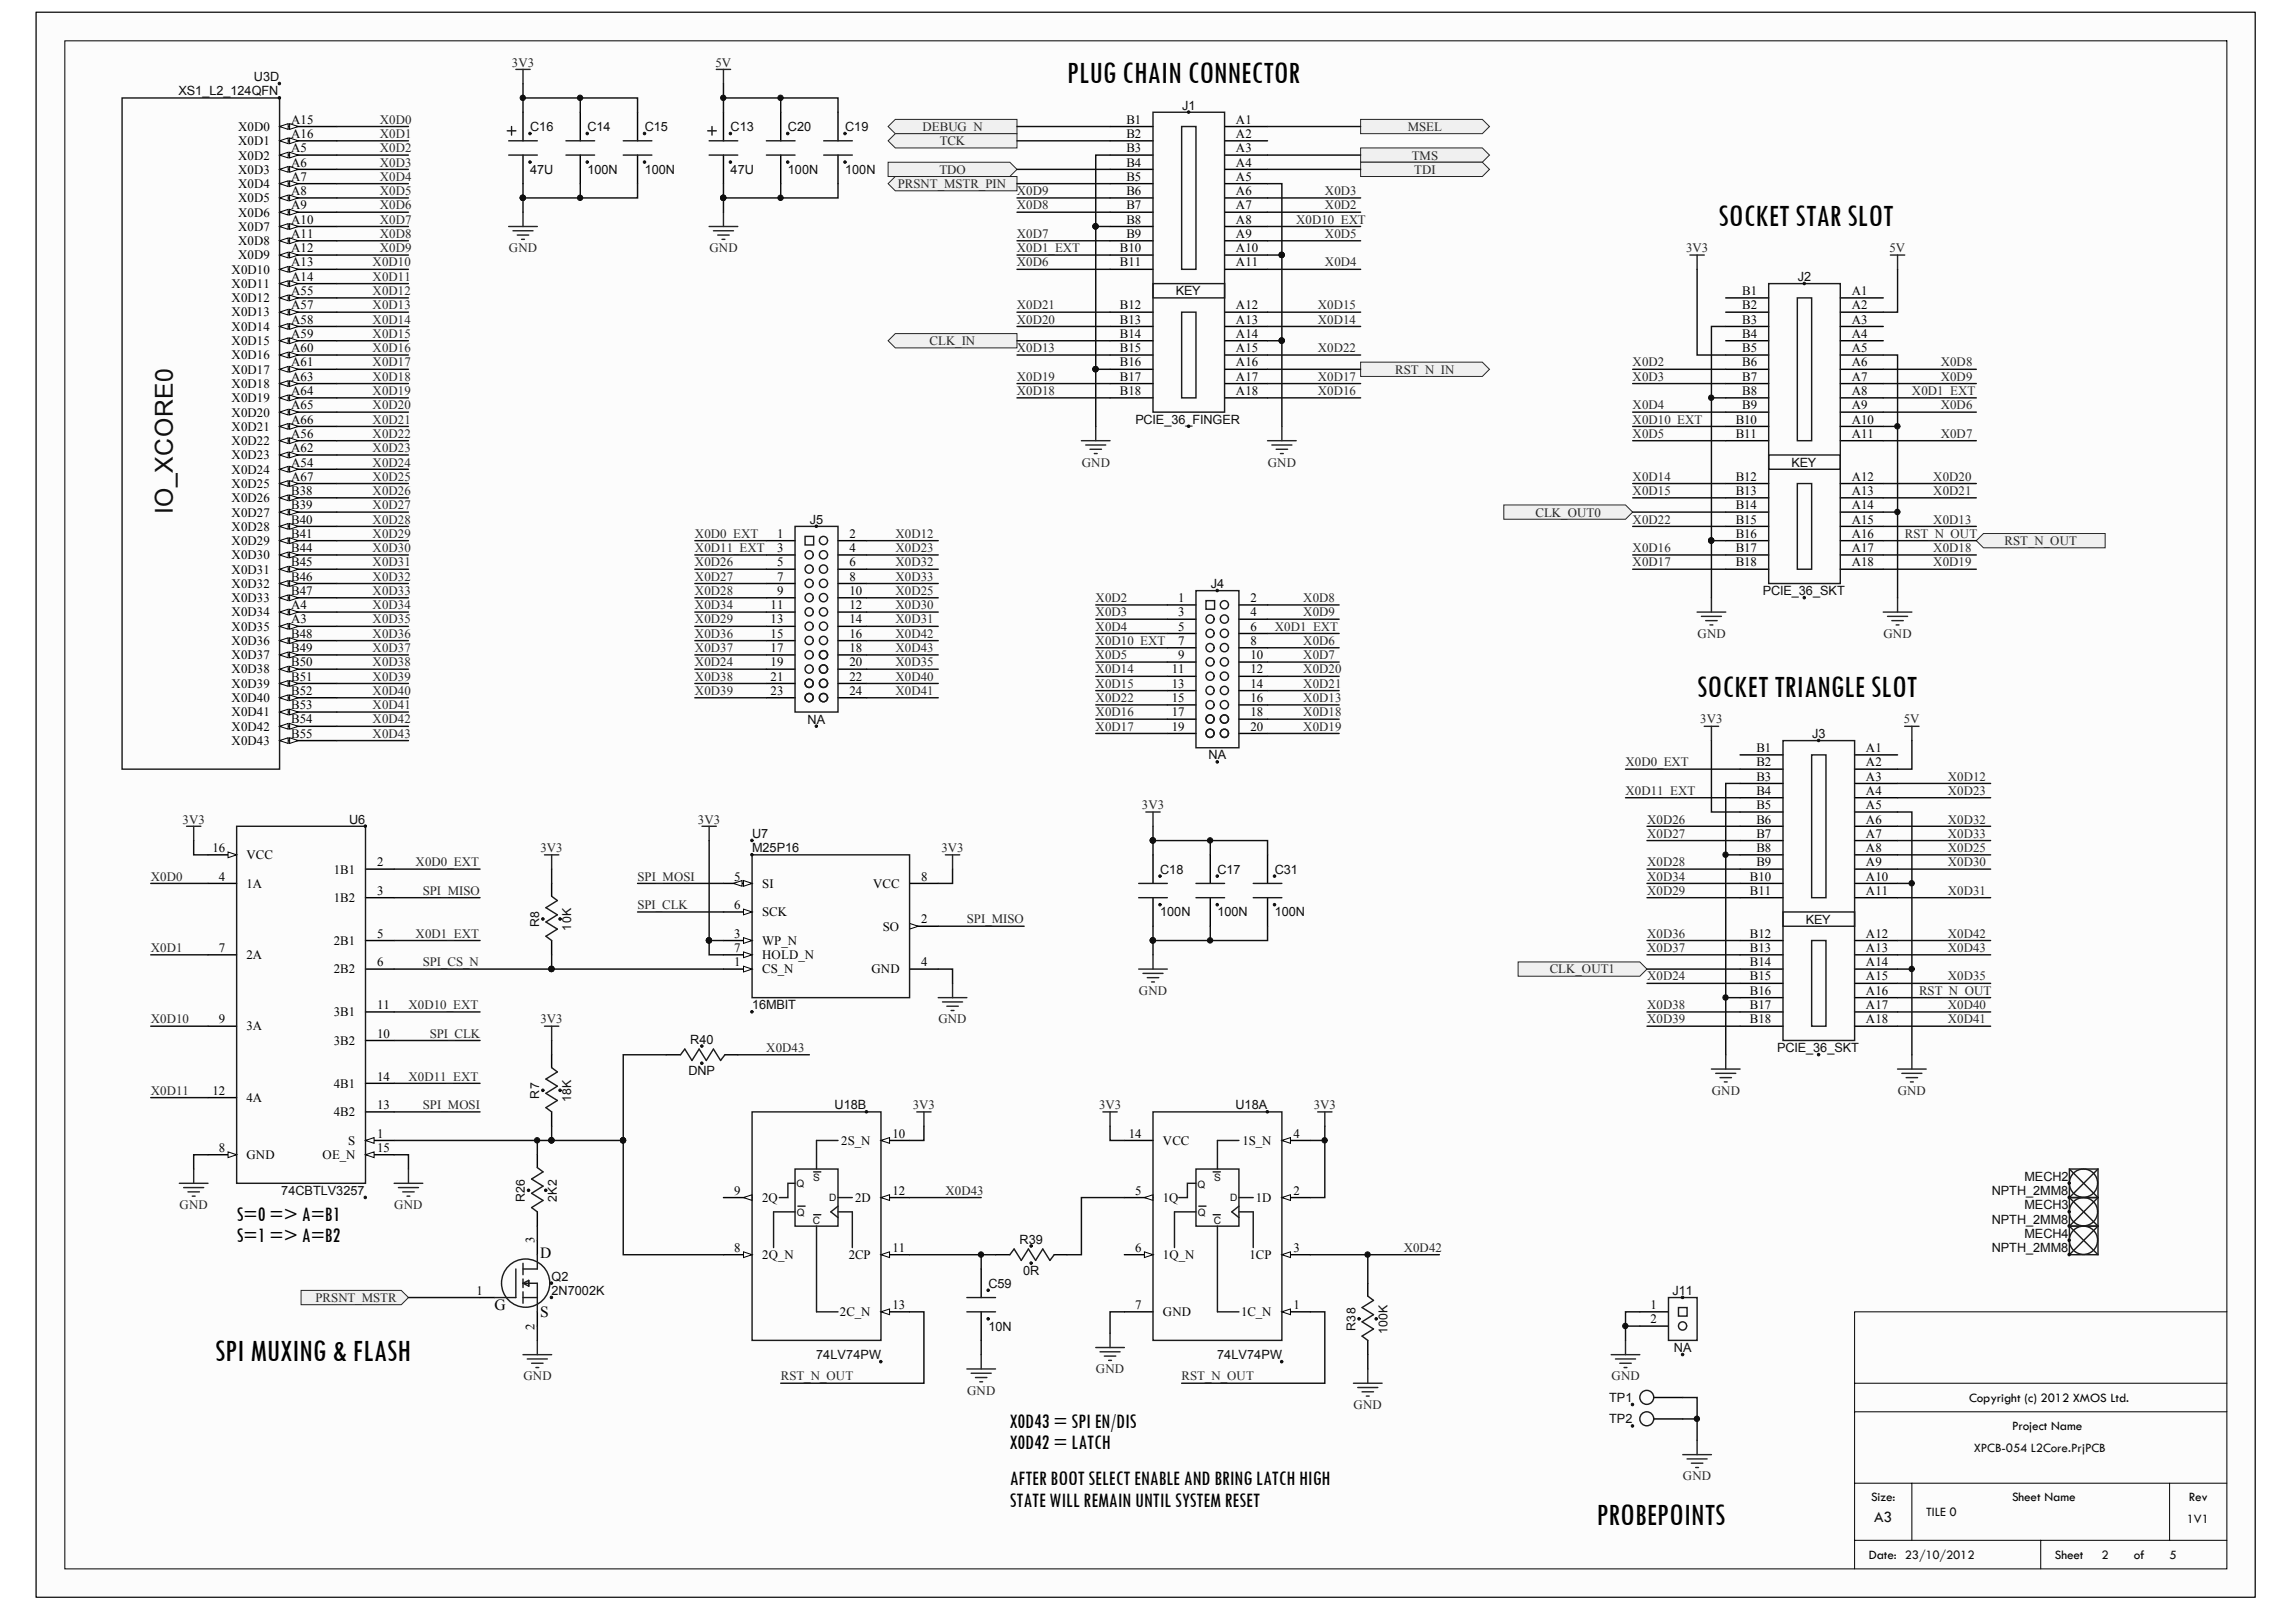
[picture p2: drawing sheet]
<svg xmlns="http://www.w3.org/2000/svg" width="287mm" height="202mm" viewBox="0 0 287 202" stroke-linecap="round" stroke-linejoin="round" font-family="sans-serif">
<defs><g id="words">
<g font-size="4">
<text x="133.4" y="10.4">PLUG CHAIN CONNECTOR</text>
<text x="214.8" y="28.2">SOCKET STAR SLOT</text>
<text x="212.1" y="87.1">SOCKET TRIANGLE SLOT</text>
<text x="26.9" y="170">SPI MUXING &amp; FLASH</text>
<text x="199.5" y="190.6">PROBEPOINTS</text>
</g>
<text font-size="3.1" fill="#0e0e0e" x="21.6" y="64.2" transform="rotate(-90 21.6 64.2)">IO_XCORE0</text>
<g font-size="2.7">
<text x="29.6" y="152.6">S=0 =&gt; A=B1</text>
<text x="29.6" y="155.2">S=1 =&gt; A=B2</text>
<text x="126.2" y="178.4">X0D43 = SPI EN/DIS</text>
<text x="126.2" y="181.1">X0D42 = LATCH</text>
<text x="126.2" y="185.6">AFTER BOOT SELECT ENABLE AND BRING LATCH HIGH</text>
<text x="126.2" y="188.2">STATE WILL REMAIN UNTIL SYSTEM RESET</text>
</g>
<text font-size="2" fill="#0e0e0e" x="234.2" y="190.2">A3</text>
<g font-size="1.9">
<text x="67.5" y="157.2">D</text>
<text x="61.8" y="163.7">G</text>
<text x="67.5" y="164.6">S</text>
</g>
<g font-size="1.6" fill="#0e0e0e">
<text x="22.3" y="11.9">XS1_L2_124QFN</text>
<text x="31.7" y="10.1">U3D</text>
<text x="66.3" y="16.4">C16</text>
<text x="73.4" y="16.4">C14</text>
<text x="80.6" y="16.4">C15</text>
<text x="91.3" y="16.4">C13</text>
<text x="98.5" y="16.4">C20</text>
<text x="105.6" y="16.4">C19</text>
<text x="147.7" y="13.7">J1</text>
<text x="66.3" y="21.7">47U</text>
<text x="73.4" y="21.7">100N</text>
<text x="80.6" y="21.7">100N</text>
<text x="91.3" y="21.7">47U</text>
<text x="98.5" y="21.7">100N</text>
<text x="105.6" y="21.7">100N</text>
<text x="224.7" y="35.1">J2</text>
<text x="147" y="36.9">KEY</text>
<text x="141.9" y="52.9">PCIE_36_FINGER</text>
<text x="223.9" y="58.3">KEY</text>
<text x="101.2" y="65.4">J5</text>
<text x="151.3" y="73.5">J4</text>
<text x="220.3" y="74.4">PCIE_36_SKT</text>
<text x="100.9" y="90.4">NA</text>
<text x="151" y="94.9">NA</text>
<text x="226.5" y="92.2">J3</text>
<text x="43.6" y="102.9">U6</text>
<text x="94" y="106.5">M25P16</text>
<text x="94" y="104.7">U7</text>
<text x="145" y="109.1">C18</text>
<text x="152.1" y="109.1">C17</text>
<text x="159.3" y="109.1">C31</text>
<text x="145" y="114.5">100N</text>
<text x="152.1" y="114.5">100N</text>
<text x="159.3" y="114.5">100N</text>
<text x="225.7" y="115.4">KEY</text>
<text x="86.3" y="130.4">R40</text>
<text x="94" y="126.1">16MBIT</text>
<text x="222.1" y="131.4">PCIE_36_SKT</text>
<text x="86" y="134.3">DNP</text>
<text x="104.3" y="138.6">U18B</text>
<text x="154.4" y="138.6">U18A</text>
<text x="35.2" y="149.3">74CBTLV3257</text>
<text x="248.9" y="149.3">NPTH_2MM8</text>
<text x="253" y="147.5">MECH2</text>
<text x="127.4" y="155.4">R39</text>
<text x="248.9" y="152.9">NPTH_2MM8</text>
<text x="253" y="151.1">MECH3</text>
<text x="253" y="154.6">MECH4</text>
<text x="68.9" y="161.8">2N7002K</text>
<text x="68.9" y="160">Q2</text>
<text x="123.5" y="160.9">C59</text>
<text x="127.9" y="159.3">0R</text>
<text x="209" y="161.8">J11</text>
<text x="248.9" y="156.4">NPTH_2MM8</text>
<text x="123.5" y="166.2">10N</text>
<text x="102" y="169.8">74LV74PW</text>
<text x="152.1" y="169.8">74LV74PW</text>
<text x="209.2" y="168.9">NA</text>
<text x="201.1" y="175.2">TP1</text>
<text x="201.1" y="177.8">TP2</text>
<text x="246.7" y="181.4">XPCB-054 L2Core.PrjPCB</text>
<text x="240.7" y="189.4">TILE 0</text>
<text x="273.3" y="190.3">1V1</text>
<text x="262.6" y="194.7">2</text>
<text x="271.1" y="194.7">5</text>
</g>
<g font-size="1.6" fill="#262626">
<text x="64" y="8.3">3V3</text>
<text x="89.4" y="8.3">5V</text>
<text x="47.5" y="15.5">X0D0</text>
<text x="47.5" y="17.2">X0D1</text>
<text x="115.3" y="16.3">DEBUG_N</text>
<text x="175.9" y="16.3">MSEL</text>
<text x="47.5" y="19">X0D2</text>
<text x="47.5" y="20.8">X0D3</text>
<text x="47.5" y="22.6">X0D4</text>
<text x="112.2" y="23.5">PRSNT_MSTR_PIN</text>
<text x="117.4" y="21.7">TDO</text>
<text x="117.4" y="18.1">TCK</text>
<text x="176.4" y="19.9">TMS</text>
<text x="176.7" y="21.7">TDI</text>
<text x="47.5" y="24.4">X0D5</text>
<text x="47.5" y="26.1">X0D6</text>
<text x="47.5" y="28">X0D7</text>
<text x="47.5" y="29.7">X0D8</text>
<text x="127.1" y="29.7">X0D7</text>
<text x="127.1" y="26.1">X0D8</text>
<text x="127.1" y="24.4">X0D9</text>
<text x="162" y="28">X0D10_EXT</text>
<text x="165.6" y="26.1">X0D2</text>
<text x="165.6" y="24.4">X0D3</text>
<text x="165.6" y="29.7">X0D5</text>
<text x="46.6" y="33.3">X0D10</text>
<text x="46.6" y="35.1">X0D11</text>
<text x="47.5" y="31.5">X0D9</text>
<text x="63.6" y="31.5">GND</text>
<text x="88.7" y="31.5">GND</text>
<text x="127.1" y="31.5">X0D1_EXT</text>
<text x="127.1" y="33.3">X0D6</text>
<text x="165.6" y="33.3">X0D4</text>
<text x="210.7" y="31.5">3V3</text>
<text x="236.1" y="31.5">5V</text>
<text x="46.6" y="36.9">X0D12</text>
<text x="46.6" y="38.6">X0D13</text>
<text x="46.6" y="40.4">X0D14</text>
<text x="127.1" y="40.4">X0D20</text>
<text x="127.1" y="38.6">X0D21</text>
<text x="164.7" y="40.4">X0D14</text>
<text x="164.7" y="38.6">X0D15</text>
<text x="46.6" y="42.2">X0D15</text>
<text x="46.6" y="44">X0D16</text>
<text x="46.6" y="45.8">X0D17</text>
<text x="46.6" y="47.6">X0D18</text>
<text x="116.2" y="43.1">CLK_IN</text>
<text x="127.1" y="44">X0D13</text>
<text x="127.1" y="47.6">X0D19</text>
<text x="164.7" y="47.6">X0D17</text>
<text x="164.7" y="44">X0D22</text>
<text x="174.4" y="46.7">RST_N_IN</text>
<text x="204" y="45.8">X0D2</text>
<text x="204" y="47.6">X0D3</text>
<text x="242.5" y="45.8">X0D8</text>
<text x="242.5" y="47.6">X0D9</text>
<text x="46.6" y="49.4">X0D19</text>
<text x="46.6" y="51.1">X0D20</text>
<text x="46.6" y="52.9">X0D21</text>
<text x="127.1" y="49.4">X0D18</text>
<text x="164.7" y="49.4">X0D16</text>
<text x="204" y="51.1">X0D4</text>
<text x="204" y="52.9">X0D10_EXT</text>
<text x="238.9" y="49.4">X0D1_EXT</text>
<text x="242.5" y="51.1">X0D6</text>
<text x="46.6" y="54.7">X0D22</text>
<text x="46.6" y="56.5">X0D23</text>
<text x="46.6" y="58.3">X0D24</text>
<text x="135.2" y="58.3">GND</text>
<text x="158.4" y="58.3">GND</text>
<text x="204" y="54.7">X0D5</text>
<text x="242.5" y="54.7">X0D7</text>
<text x="46.6" y="60.1">X0D25</text>
<text x="46.6" y="61.8">X0D26</text>
<text x="46.6" y="63.7">X0D27</text>
<text x="46.6" y="65.4">X0D28</text>
<text x="191.9" y="64.5">CLK_OUT0</text>
<text x="204" y="60.1">X0D14</text>
<text x="204" y="61.8">X0D15</text>
<text x="204" y="65.4">X0D22</text>
<text x="241.6" y="65.4">X0D13</text>
<text x="241.6" y="60.1">X0D20</text>
<text x="241.6" y="61.8">X0D21</text>
<text x="46.6" y="67.2">X0D29</text>
<text x="46.6" y="69">X0D30</text>
<text x="46.6" y="70.7">X0D31</text>
<text x="86.8" y="67.2">X0D0_EXT</text>
<text x="86.8" y="69">X0D11_EXT</text>
<text x="86.8" y="70.7">X0D26</text>
<text x="111.9" y="70.7">X0D32</text>
<text x="111.9" y="67.2">X0D12</text>
<text x="111.9" y="69">X0D23</text>
<text x="204" y="69">X0D16</text>
<text x="204" y="70.7">X0D17</text>
<text x="238" y="67.2">RST_N_OUT</text>
<text x="241.6" y="69">X0D18</text>
<text x="241.6" y="70.7">X0D19</text>
<text x="250.5" y="68.1">RST_N_OUT</text>
<text x="46.6" y="72.6">X0D32</text>
<text x="46.6" y="74.3">X0D33</text>
<text x="46.6" y="76.1">X0D34</text>
<text x="46.6" y="77.9">X0D35</text>
<text x="86.8" y="72.6">X0D27</text>
<text x="86.8" y="74.3">X0D28</text>
<text x="86.8" y="77.9">X0D29</text>
<text x="86.8" y="76.1">X0D34</text>
<text x="111.9" y="76.1">X0D30</text>
<text x="111.9" y="77.9">X0D31</text>
<text x="111.9" y="72.6">X0D33</text>
<text x="111.9" y="74.3">X0D25</text>
<text x="136.9" y="75.2">X0D2</text>
<text x="136.9" y="77">X0D3</text>
<text x="162.9" y="75.2">X0D8</text>
<text x="162.9" y="77">X0D9</text>
<text x="46.6" y="79.7">X0D36</text>
<text x="46.6" y="81.5">X0D37</text>
<text x="46.6" y="83.2">X0D38</text>
<text x="86.8" y="79.7">X0D36</text>
<text x="86.8" y="81.5">X0D37</text>
<text x="86.8" y="83.2">X0D24</text>
<text x="111.9" y="83.2">X0D35</text>
<text x="111.9" y="79.7">X0D42</text>
<text x="111.9" y="81.5">X0D43</text>
<text x="136.9" y="78.8">X0D4</text>
<text x="136.9" y="82.4">X0D5</text>
<text x="136.9" y="80.6">X0D10_EXT</text>
<text x="159.3" y="78.8">X0D1_EXT</text>
<text x="162.9" y="80.6">X0D6</text>
<text x="162.9" y="82.4">X0D7</text>
<text x="212.1" y="79.7">GND</text>
<text x="235.4" y="79.7">GND</text>
<text x="46.6" y="85">X0D39</text>
<text x="46.6" y="86.8">X0D40</text>
<text x="46.6" y="88.6">X0D41</text>
<text x="86.8" y="85">X0D38</text>
<text x="86.8" y="86.8">X0D39</text>
<text x="111.9" y="85">X0D40</text>
<text x="111.9" y="86.8">X0D41</text>
<text x="136.9" y="84.1">X0D14</text>
<text x="136.9" y="86">X0D15</text>
<text x="136.9" y="89.5">X0D16</text>
<text x="136.9" y="87.7">X0D22</text>
<text x="162.9" y="87.7">X0D13</text>
<text x="162.9" y="89.5">X0D18</text>
<text x="162.9" y="84.1">X0D20</text>
<text x="162.9" y="86">X0D21</text>
<text x="46.6" y="90.4">X0D42</text>
<text x="46.6" y="92.2">X0D43</text>
<text x="136.9" y="91.3">X0D17</text>
<text x="162.9" y="91.3">X0D19</text>
<text x="203.1" y="95.8">X0D0_EXT</text>
<text x="212.5" y="90.4">3V3</text>
<text x="237.9" y="90.4">5V</text>
<text x="142.7" y="101.1">3V3</text>
<text x="203.1" y="99.3">X0D11_EXT</text>
<text x="243.4" y="97.5">X0D12</text>
<text x="243.4" y="99.3">X0D23</text>
<text x="22.8" y="102.9">3V3</text>
<text x="67.5" y="106.4">3V3</text>
<text x="87.2" y="102.9">3V3</text>
<text x="117.7" y="106.4">3V3</text>
<text x="205.8" y="102.9">X0D26</text>
<text x="205.8" y="104.7">X0D27</text>
<text x="243.4" y="106.4">X0D25</text>
<text x="243.4" y="102.9">X0D32</text>
<text x="243.4" y="104.7">X0D33</text>
<text x="18.8" y="110">X0D0</text>
<text x="51.9" y="108.3">X0D0_EXT</text>
<text x="52.8" y="111.8">SPI_MISO</text>
<text x="79.7" y="110">SPI_MOSI</text>
<text x="79.7" y="113.6">SPI_CLK</text>
<text x="205.8" y="108.3">X0D28</text>
<text x="205.8" y="111.8">X0D29</text>
<text x="205.8" y="110">X0D34</text>
<text x="243.4" y="108.3">X0D30</text>
<text x="243.4" y="111.8">X0D31</text>
<text x="18.8" y="118.9">X0D1</text>
<text x="51.9" y="117.2">X0D1_EXT</text>
<text x="120.8" y="115.4">SPI_MISO</text>
<text x="205.8" y="117.2">X0D36</text>
<text x="205.8" y="118.9">X0D37</text>
<text x="243.4" y="117.2">X0D42</text>
<text x="243.4" y="118.9">X0D43</text>
<text x="52.8" y="120.7">SPI_CS_N</text>
<text x="142.3" y="124.3">GND</text>
<text x="193.7" y="121.6">CLK_OUT1</text>
<text x="205.8" y="122.5">X0D24</text>
<text x="239.8" y="124.3">RST_N_OUT</text>
<text x="243.4" y="122.5">X0D35</text>
<text x="18.8" y="127.9">X0D10</text>
<text x="51" y="126.1">X0D10_EXT</text>
<text x="53.7" y="129.6">SPI_CLK</text>
<text x="67.5" y="127.9">3V3</text>
<text x="95.8" y="131.4">X0D43</text>
<text x="117.3" y="127.9">GND</text>
<text x="205.8" y="126.1">X0D38</text>
<text x="205.8" y="127.9">X0D39</text>
<text x="243.4" y="126.1">X0D40</text>
<text x="243.4" y="127.9">X0D41</text>
<text x="18.8" y="136.8">X0D11</text>
<text x="51" y="135">X0D11_EXT</text>
<text x="213.9" y="136.8">GND</text>
<text x="237.2" y="136.8">GND</text>
<text x="52.8" y="138.6">SPI_MOSI</text>
<text x="114.1" y="138.6">3V3</text>
<text x="137.3" y="138.6">3V3</text>
<text x="164.2" y="138.6">3V3</text>
<text x="118.2" y="149.3">X0D43</text>
<text x="22.4" y="151">GND</text>
<text x="49.3" y="151">GND</text>
<text x="175.4" y="156.4">X0D42</text>
<text x="39.4" y="162.7">PRSNT_MSTR</text>
<text x="65.4" y="172.5">GND</text>
<text x="97.6" y="172.5">RST_N_OUT</text>
<text x="137" y="171.6">GND</text>
<text x="147.7" y="172.5">RST_N_OUT</text>
<text x="201.4" y="172.5">GND</text>
<text x="120.9" y="174.2">GND</text>
<text x="169.2" y="176">GND</text>
<text x="210.3" y="185">GND</text>
</g>
<g font-size="1.6">
<text x="29.8" y="16.3">X0D0</text>
<text x="36.4" y="17.2">A16</text>
<text x="36.4" y="15.5">A15</text>
<text x="140.8" y="15.5">B1</text>
<text x="140.8" y="17.2">B2</text>
<text x="154.5" y="15.5">A1</text>
<text x="154.5" y="17.2">A2</text>
<text x="29.8" y="23.5">X0D4</text>
<text x="29.8" y="21.7">X0D3</text>
<text x="29.8" y="19.9">X0D2</text>
<text x="29.8" y="18.1">X0D1</text>
<text x="36.4" y="22.6">A7</text>
<text x="36.4" y="20.8">A6</text>
<text x="36.4" y="19">A5</text>
<text x="140.8" y="19">B3</text>
<text x="140.8" y="20.8">B4</text>
<text x="140.8" y="22.6">B5</text>
<text x="154.5" y="19">A3</text>
<text x="154.5" y="20.8">A4</text>
<text x="154.5" y="22.6">A5</text>
<text x="29.8" y="28.8">X0D7</text>
<text x="29.8" y="27.1">X0D6</text>
<text x="29.8" y="25.3">X0D5</text>
<text x="36.4" y="29.7">A11</text>
<text x="36.4" y="28">A10</text>
<text x="36.4" y="26.1">A9</text>
<text x="36.4" y="24.4">A8</text>
<text x="140.8" y="24.4">B6</text>
<text x="140.8" y="26.1">B7</text>
<text x="140.8" y="28">B8</text>
<text x="140.8" y="29.7">B9</text>
<text x="154.5" y="24.4">A6</text>
<text x="154.5" y="26.1">A7</text>
<text x="154.5" y="28">A8</text>
<text x="154.5" y="29.7">A9</text>
<text x="28.9" y="36">X0D11</text>
<text x="28.9" y="34.2">X0D10</text>
<text x="29.8" y="32.4">X0D9</text>
<text x="29.8" y="30.6">X0D8</text>
<text x="36.4" y="35.1">A14</text>
<text x="36.4" y="33.3">A13</text>
<text x="36.4" y="31.5">A12</text>
<text x="140" y="31.5">B10</text>
<text x="140" y="33.3">B11</text>
<text x="154.5" y="31.5">A10</text>
<text x="154.5" y="33.3">A11</text>
<text x="28.9" y="41.3">X0D14</text>
<text x="28.9" y="39.5">X0D13</text>
<text x="28.9" y="37.8">X0D12</text>
<text x="36.4" y="40.4">A58</text>
<text x="36.4" y="38.6">A57</text>
<text x="36.4" y="36.9">A55</text>
<text x="140" y="38.6">B12</text>
<text x="140" y="40.4">B13</text>
<text x="154.5" y="38.6">A12</text>
<text x="154.5" y="40.4">A13</text>
<text x="217.7" y="36.9">B1</text>
<text x="217.7" y="38.6">B2</text>
<text x="217.7" y="40.4">B3</text>
<text x="231.4" y="36.9">A1</text>
<text x="231.4" y="38.6">A2</text>
<text x="231.4" y="40.4">A3</text>
<text x="28.9" y="46.7">X0D17</text>
<text x="28.9" y="44.9">X0D16</text>
<text x="28.9" y="43.1">X0D15</text>
<text x="36.4" y="47.6">A63</text>
<text x="36.4" y="45.8">A61</text>
<text x="36.4" y="44">A60</text>
<text x="36.4" y="42.2">A59</text>
<text x="140" y="42.2">B14</text>
<text x="140" y="44">B15</text>
<text x="140" y="45.8">B16</text>
<text x="140" y="47.6">B17</text>
<text x="154.5" y="42.2">A14</text>
<text x="154.5" y="44">A15</text>
<text x="154.5" y="45.8">A16</text>
<text x="154.5" y="47.6">A17</text>
<text x="217.7" y="42.2">B4</text>
<text x="217.7" y="44">B5</text>
<text x="217.7" y="45.8">B6</text>
<text x="217.7" y="47.6">B7</text>
<text x="231.4" y="42.2">A4</text>
<text x="231.4" y="44">A5</text>
<text x="231.4" y="45.8">A6</text>
<text x="231.4" y="47.6">A7</text>
<text x="28.9" y="53.8">X0D21</text>
<text x="28.9" y="52">X0D20</text>
<text x="28.9" y="50.3">X0D19</text>
<text x="28.9" y="48.4">X0D18</text>
<text x="36.4" y="52.9">A66</text>
<text x="36.4" y="51.1">A65</text>
<text x="36.4" y="49.4">A64</text>
<text x="140" y="49.4">B18</text>
<text x="154.5" y="49.4">A18</text>
<text x="216.9" y="52.9">B10</text>
<text x="217.7" y="49.4">B8</text>
<text x="217.7" y="51.1">B9</text>
<text x="231.4" y="49.4">A8</text>
<text x="231.4" y="51.1">A9</text>
<text x="231.4" y="52.9">A10</text>
<text x="28.9" y="59.2">X0D24</text>
<text x="28.9" y="57.4">X0D23</text>
<text x="28.9" y="55.6">X0D22</text>
<text x="36.4" y="58.3">A54</text>
<text x="36.4" y="56.5">A62</text>
<text x="36.4" y="54.7">A56</text>
<text x="216.9" y="54.7">B11</text>
<text x="231.4" y="54.7">A11</text>
<text x="28.9" y="64.5">X0D27</text>
<text x="28.9" y="62.7">X0D26</text>
<text x="28.9" y="60.9">X0D25</text>
<text x="36.4" y="65.4">B40</text>
<text x="36.4" y="63.7">B39</text>
<text x="36.4" y="61.8">B38</text>
<text x="36.4" y="60.1">A67</text>
<text x="216.9" y="60.1">B12</text>
<text x="216.9" y="61.8">B13</text>
<text x="216.9" y="63.7">B14</text>
<text x="216.9" y="65.4">B15</text>
<text x="231.4" y="60.1">A12</text>
<text x="231.4" y="61.8">A13</text>
<text x="231.4" y="63.7">A14</text>
<text x="231.4" y="65.4">A15</text>
<text x="28.9" y="71.7">X0D31</text>
<text x="28.9" y="69.9">X0D30</text>
<text x="28.9" y="68.1">X0D29</text>
<text x="28.9" y="66.3">X0D28</text>
<text x="36.4" y="70.7">B45</text>
<text x="36.4" y="69">B44</text>
<text x="36.4" y="67.2">B41</text>
<text x="97.1" y="70.7">5</text>
<text x="97.1" y="69">3</text>
<text x="97.1" y="67.2">1</text>
<text x="106.2" y="70.7">6</text>
<text x="106.2" y="69">4</text>
<text x="106.2" y="67.2">2</text>
<text x="216.9" y="67.2">B16</text>
<text x="216.9" y="69">B17</text>
<text x="216.9" y="70.7">B18</text>
<text x="231.4" y="67.2">A16</text>
<text x="231.4" y="69">A17</text>
<text x="231.4" y="70.7">A18</text>
<text x="28.9" y="77">X0D34</text>
<text x="28.9" y="75.2">X0D33</text>
<text x="28.9" y="73.5">X0D32</text>
<text x="36.4" y="77.9">A3</text>
<text x="36.4" y="76.1">A4</text>
<text x="36.4" y="74.3">B47</text>
<text x="36.4" y="72.6">B46</text>
<text x="96.3" y="77.9">13</text>
<text x="96.3" y="76.1">11</text>
<text x="97.1" y="74.3">9</text>
<text x="97.1" y="72.6">7</text>
<text x="106.2" y="74.3">10</text>
<text x="106.2" y="72.6">8</text>
<text x="106.2" y="76.1">12</text>
<text x="106.2" y="77.9">14</text>
<text x="147.2" y="77">3</text>
<text x="147.2" y="75.2">1</text>
<text x="156.3" y="77">4</text>
<text x="156.3" y="75.2">2</text>
<text x="28.9" y="82.4">X0D37</text>
<text x="28.9" y="80.6">X0D36</text>
<text x="28.9" y="78.8">X0D35</text>
<text x="36.4" y="83.2">B50</text>
<text x="36.4" y="81.5">B49</text>
<text x="36.4" y="79.7">B48</text>
<text x="96.3" y="79.7">15</text>
<text x="96.3" y="81.5">17</text>
<text x="96.3" y="83.2">19</text>
<text x="106.2" y="79.7">16</text>
<text x="106.2" y="81.5">18</text>
<text x="106.2" y="83.2">20</text>
<text x="147.2" y="82.4">9</text>
<text x="147.2" y="80.6">7</text>
<text x="147.2" y="78.8">5</text>
<text x="156.3" y="82.4">10</text>
<text x="156.3" y="80.6">8</text>
<text x="156.3" y="78.8">6</text>
<text x="28.9" y="89.5">X0D41</text>
<text x="28.9" y="87.7">X0D40</text>
<text x="28.9" y="86">X0D39</text>
<text x="28.9" y="84.1">X0D38</text>
<text x="36.4" y="88.6">B53</text>
<text x="36.4" y="86.8">B52</text>
<text x="36.4" y="85">B51</text>
<text x="96.3" y="85">21</text>
<text x="96.3" y="86.8">23</text>
<text x="106.2" y="85">22</text>
<text x="106.2" y="86.8">24</text>
<text x="146.4" y="87.7">15</text>
<text x="146.4" y="86">13</text>
<text x="146.4" y="84.1">11</text>
<text x="146.4" y="89.5">17</text>
<text x="156.3" y="84.1">12</text>
<text x="156.3" y="86">14</text>
<text x="156.3" y="87.7">16</text>
<text x="156.3" y="89.5">18</text>
<text x="28.9" y="93">X0D43</text>
<text x="28.9" y="91.3">X0D42</text>
<text x="36.4" y="92.2">B55</text>
<text x="36.4" y="90.4">B54</text>
<text x="146.4" y="91.3">19</text>
<text x="156.3" y="91.3">20</text>
<text x="219.5" y="94">B1</text>
<text x="219.5" y="95.8">B2</text>
<text x="233.2" y="94">A1</text>
<text x="233.2" y="95.8">A2</text>
<text x="219.5" y="97.5">B3</text>
<text x="219.5" y="99.3">B4</text>
<text x="219.5" y="101.1">B5</text>
<text x="233.2" y="97.5">A3</text>
<text x="233.2" y="99.3">A4</text>
<text x="233.2" y="101.1">A5</text>
<text x="26.5" y="106.4">16</text>
<text x="30.8" y="107.3">VCC</text>
<text x="219.5" y="102.9">B6</text>
<text x="219.5" y="104.7">B7</text>
<text x="219.5" y="106.4">B8</text>
<text x="233.2" y="102.9">A6</text>
<text x="233.2" y="104.7">A7</text>
<text x="233.2" y="106.4">A8</text>
<text x="27.3" y="110">4</text>
<text x="30.8" y="110.9">1A</text>
<text x="41.7" y="109.1">1B1</text>
<text x="41.7" y="112.7">1B2</text>
<text x="47.1" y="108.3">2</text>
<text x="47.1" y="111.8">3</text>
<text x="91.7" y="110">5</text>
<text x="91.7" y="113.6">6</text>
<text x="95.3" y="110.9">SI</text>
<text x="109.1" y="110.9">VCC</text>
<text x="115.1" y="110">8</text>
<text x="218.7" y="110">B10</text>
<text x="218.7" y="111.8">B11</text>
<text x="219.5" y="108.3">B9</text>
<text x="233.2" y="108.3">A9</text>
<text x="233.2" y="110">A10</text>
<text x="233.2" y="111.8">A11</text>
<text x="27.3" y="118.9">7</text>
<text x="30.8" y="119.8">2A</text>
<text x="41.7" y="118.1">2B1</text>
<text x="47.1" y="117.2">5</text>
<text x="91.7" y="118.9">7</text>
<text x="91.7" y="117.2">3</text>
<text x="95.3" y="119.8">HOLD_N</text>
<text x="95.3" y="118.1">WP_N</text>
<text x="95.3" y="114.5">SCK</text>
<text x="110.3" y="116.3">SO</text>
<text x="115.1" y="115.4">2</text>
<text x="218.7" y="117.2">B12</text>
<text x="218.7" y="118.9">B13</text>
<text x="233.2" y="117.2">A12</text>
<text x="233.2" y="118.9">A13</text>
<text x="41.7" y="121.6">2B2</text>
<text x="47.1" y="120.7">6</text>
<text x="91.7" y="120.7">1</text>
<text x="95.3" y="121.6">CS_N</text>
<text x="108.9" y="121.6">GND</text>
<text x="115.1" y="120.7">4</text>
<text x="218.7" y="120.7">B14</text>
<text x="218.7" y="122.5">B15</text>
<text x="218.7" y="124.3">B16</text>
<text x="233.2" y="120.7">A14</text>
<text x="233.2" y="122.5">A15</text>
<text x="233.2" y="124.3">A16</text>
<text x="27.3" y="127.9">9</text>
<text x="30.8" y="128.7">3A</text>
<text x="41.7" y="127">3B1</text>
<text x="41.7" y="130.6">3B2</text>
<text x="47.1" y="126.1">11</text>
<text x="47.1" y="129.6">10</text>
<text x="218.7" y="126.1">B17</text>
<text x="218.7" y="127.9">B18</text>
<text x="233.2" y="126.1">A17</text>
<text x="233.2" y="127.9">A18</text>
<text x="26.5" y="136.8">12</text>
<text x="30.8" y="137.7">4A</text>
<text x="41.7" y="135.9">4B1</text>
<text x="47.1" y="135">14</text>
<text x="27.3" y="143.9">8</text>
<text x="41.7" y="139.5">4B2</text>
<text x="43.5" y="143">S</text>
<text x="47.1" y="142.1">1</text>
<text x="47.1" y="138.6">13</text>
<text x="47.1" y="143.9">15</text>
<text x="105.1" y="143">2S_N</text>
<text x="111.5" y="142.1">10</text>
<text x="141.1" y="142.1">14</text>
<text x="145.3" y="143">VCC</text>
<text x="155.3" y="143">1S_N</text>
<text x="161.6" y="142.1">4</text>
<text x="30.8" y="144.8">GND</text>
<text x="40.3" y="144.8">OE_N</text>
<text x="91.7" y="149.3">9</text>
<text x="111.5" y="149.3">12</text>
<text x="141.9" y="149.3">5</text>
<text x="161.6" y="149.3">2</text>
<text x="66.8" y="155.3" transform="rotate(-90 66.8 155.3)">3</text>
<text x="95.3" y="150.2">2Q</text>
<text x="106.9" y="150.2">2D</text>
<text x="145.3" y="150.2">1Q</text>
<text x="157" y="150.2">1D</text>
<text x="59.5" y="161.8">1</text>
<text x="91.7" y="156.4">8</text>
<text x="95.3" y="157.3">2Q_N</text>
<text x="106.1" y="157.3">2CP</text>
<text x="111.5" y="156.4">11</text>
<text x="141.9" y="156.4">6</text>
<text x="145.3" y="157.3">1Q_N</text>
<text x="156.1" y="157.3">1CP</text>
<text x="161.6" y="156.4">3</text>
<text x="66.8" y="166.1" transform="rotate(-90 66.8 166.1)">2</text>
<text x="105" y="164.4">2C_N</text>
<text x="111.5" y="163.5">13</text>
<text x="141.9" y="163.5">7</text>
<text x="145.3" y="164.4">GND</text>
<text x="155.1" y="164.4">1C_N</text>
<text x="161.6" y="163.5">1</text>
<text x="206.3" y="165.3">2</text>
<text x="206.3" y="163.5">1</text>
<text x="246.1" y="175.1">Copyright (c) 2012 XMOS Ltd.</text>
<text x="251.4" y="178.7">Project Name</text>
<text x="233.8" y="187.6">Size:</text>
<text x="251.4" y="187.6">Sheet Name</text>
<text x="273.5" y="187.6">Rev</text>
<text x="233.6" y="194.7">Date: 23/10/2012</text>
<text x="256.8" y="194.7">Sheet</text>
<text x="266.7" y="194.7">of</text>
</g>
<g font-size="1.5" fill="#0e0e0e">
<text x="67.4" y="115.8" transform="rotate(-90 67.4 115.8)">R8</text>
<text x="71.4" y="116.3" transform="rotate(-90 71.4 116.3)">10K</text>
<text x="67.4" y="137.3" transform="rotate(-90 67.4 137.3)">R7</text>
<text x="71.4" y="137.7" transform="rotate(-90 71.4 137.7)">18K</text>
<text x="65.6" y="150.2" transform="rotate(-90 65.6 150.2)">R26</text>
<text x="69.6" y="150.2" transform="rotate(-90 69.6 150.2)">2K2</text>
<text x="169.4" y="166.2" transform="rotate(-90 169.4 166.2)">R38</text>
<text x="173.4" y="166.7" transform="rotate(-90 173.4 166.7)">100K</text>
</g>
<g font-size="1.3" fill="#0e0e0e">
<text x="99.5" y="148.3">Q</text>
<text x="101.6" y="147.6">S</text>
<text x="149.6" y="148.5">Q</text>
<text x="151.7" y="147.6">S</text>
<text x="99.6" y="151.9">Q</text>
<text x="101.6" y="152.9">C</text>
<text x="103.6" y="150.1">D</text>
<text x="149.7" y="151.9">Q</text>
<text x="151.7" y="152.9">C</text>
<text x="153.7" y="150.1">D</text>
</g>
</g></defs>
<path d="M4.5 1.5h277.3v198h-277.3z" fill="#fcfcfc" stroke="#000" stroke-width=".12"/>
<path d="M8.1 5.1h270.2v190.9h-270.2zM278.3 176.4h-46.5v8.9M278.3 172.8h-46.5v3.6M278.3 163.9h-46.5v8.9M231.8 192.4v-7.1h7.1v7.1M238.9 185.3h39.4M255 192.4h-23.2v3.6M271.1 185.3v7.1M278.3 192.4h-23.3v3.6" fill="none" stroke="#000" stroke-width=".12"/>
<path d="M34.9 92.5h7.2" fill="none" stroke="#000" stroke-width=".18"/>
<g fill="#fcfcfc" stroke="#000" stroke-width=".12">
<path d="M34.9 92.5l1.1-.3v.7z"/>
<path d="M36.2 92.2l1.1 .3-1.1 .4z"/>
</g>
<path d="M34.9 90.7h7.2" fill="none" stroke="#000" stroke-width=".18"/>
<g fill="#fcfcfc" stroke="#000" stroke-width=".12">
<path d="M34.9 90.7l1.1-.3v.7z"/>
<path d="M36.2 90.4l1.1 .3-1.1 .4z"/>
</g>
<path d="M34.9 89h7.2" fill="none" stroke="#000" stroke-width=".18"/>
<g fill="#fcfcfc" stroke="#000" stroke-width=".12">
<path d="M34.9 89l1.1-.4v.7z"/>
<path d="M36.2 88.6l1.1 .4-1.1 .3z"/>
</g>
<path d="M34.9 87.2h7.2" fill="none" stroke="#000" stroke-width=".18"/>
<g fill="#fcfcfc" stroke="#000" stroke-width=".12">
<path d="M34.9 87.2l1.1-.4v.7z"/>
<path d="M36.2 86.8l1.1 .4-1.1 .3z"/>
</g>
<path d="M34.9 85.4h7.2" fill="none" stroke="#000" stroke-width=".18"/>
<g fill="#fcfcfc" stroke="#000" stroke-width=".12">
<path d="M34.9 85.4l1.1-.4v.7z"/>
<path d="M36.2 85l1.1 .4-1.1 .3z"/>
</g>
<path d="M34.9 83.6h7.2" fill="none" stroke="#000" stroke-width=".18"/>
<g fill="#fcfcfc" stroke="#000" stroke-width=".12">
<path d="M34.9 83.6l1.1-.4v.8z"/>
<path d="M36.2 83.2l1.1 .4-1.1 .4z"/>
</g>
<path d="M34.9 81.8h7.2" fill="none" stroke="#000" stroke-width=".18"/>
<g fill="#fcfcfc" stroke="#000" stroke-width=".12">
<path d="M34.9 81.8l1.1-.3v.7z"/>
<path d="M36.2 81.5l1.1 .3-1.1 .4z"/>
</g>
<path d="M34.9 80h7.2" fill="none" stroke="#000" stroke-width=".18"/>
<g fill="#fcfcfc" stroke="#000" stroke-width=".12">
<path d="M34.9 80l1.1-.3v.7z"/>
<path d="M36.2 79.7l1.1 .3-1.1 .4z"/>
</g>
<path d="M34.9 78.3h7.2" fill="none" stroke="#000" stroke-width=".18"/>
<g fill="#fcfcfc" stroke="#000" stroke-width=".12">
<path d="M34.9 78.3l1.1-.4v.7z"/>
<path d="M36.2 77.9l1.1 .4-1.1 .3z"/>
</g>
<path d="M34.9 76.5h7.2" fill="none" stroke="#000" stroke-width=".18"/>
<g fill="#fcfcfc" stroke="#000" stroke-width=".12">
<path d="M34.9 76.5l1.1-.4v.7z"/>
<path d="M36.2 76.1l1.1 .4-1.1 .3z"/>
</g>
<path d="M34.9 74.7h7.2" fill="none" stroke="#000" stroke-width=".18"/>
<g fill="#fcfcfc" stroke="#000" stroke-width=".12">
<path d="M34.9 74.7l1.1-.4v.7z"/>
<path d="M36.2 74.3l1.1 .4-1.1 .3z"/>
</g>
<path d="M34.9 72.9h7.2" fill="none" stroke="#000" stroke-width=".18"/>
<g fill="#fcfcfc" stroke="#000" stroke-width=".12">
<path d="M34.9 72.9l1.1-.4v.8z"/>
<path d="M36.2 72.5l1.1 .4-1.1 .4z"/>
</g>
<path d="M34.9 71.1h7.2" fill="none" stroke="#000" stroke-width=".18"/>
<g fill="#fcfcfc" stroke="#000" stroke-width=".12">
<path d="M34.9 71.1l1.1-.3v.7z"/>
<path d="M36.2 70.8l1.1 .3-1.1 .4z"/>
</g>
<path d="M34.9 69.3h7.2" fill="none" stroke="#000" stroke-width=".18"/>
<g fill="#fcfcfc" stroke="#000" stroke-width=".12">
<path d="M34.9 69.3l1.1-.3v.7z"/>
<path d="M36.2 69l1.1 .3-1.1 .4z"/>
</g>
<path d="M34.9 67.5h7.2" fill="none" stroke="#000" stroke-width=".18"/>
<g fill="#fcfcfc" stroke="#000" stroke-width=".12">
<path d="M34.9 67.5l1.1-.3v.7z"/>
<path d="M36.2 67.2l1.1 .3-1.1 .4z"/>
</g>
<path d="M34.9 65.8h7.2" fill="none" stroke="#000" stroke-width=".18"/>
<g fill="#fcfcfc" stroke="#000" stroke-width=".12">
<path d="M34.9 65.8l1.1-.4v.7z"/>
<path d="M36.2 65.4l1.1 .4-1.1 .3z"/>
</g>
<path d="M34.9 64h7.2" fill="none" stroke="#000" stroke-width=".18"/>
<g fill="#fcfcfc" stroke="#000" stroke-width=".12">
<path d="M34.9 64l1.1-.4v.7z"/>
<path d="M36.2 63.6l1.1 .4-1.1 .3z"/>
</g>
<path d="M34.9 62.2h7.2" fill="none" stroke="#000" stroke-width=".18"/>
<g fill="#fcfcfc" stroke="#000" stroke-width=".12">
<path d="M34.9 62.2l1.1-.4v.8z"/>
<path d="M36.2 61.8l1.1 .4-1.1 .4z"/>
</g>
<path d="M34.9 60.4h7.2" fill="none" stroke="#000" stroke-width=".18"/>
<g fill="#fcfcfc" stroke="#000" stroke-width=".12">
<path d="M34.9 60.4l1.1-.3v.7z"/>
<path d="M36.2 60.1l1.1 .3-1.1 .4z"/>
</g>
<path d="M34.9 58.6h7.2" fill="none" stroke="#000" stroke-width=".18"/>
<g fill="#fcfcfc" stroke="#000" stroke-width=".12">
<path d="M34.9 58.6l1.1-.3v.7z"/>
<path d="M36.2 58.3l1.1 .3-1.1 .4z"/>
</g>
<path d="M34.9 56.8h7.2" fill="none" stroke="#000" stroke-width=".18"/>
<g fill="#fcfcfc" stroke="#000" stroke-width=".12">
<path d="M34.9 56.8l1.1-.3v.7z"/>
<path d="M36.2 56.5l1.1 .3-1.1 .4z"/>
</g>
<path d="M34.9 55.1h7.2" fill="none" stroke="#000" stroke-width=".18"/>
<g fill="#fcfcfc" stroke="#000" stroke-width=".12">
<path d="M34.9 55.1l1.1-.4v.7z"/>
<path d="M36.2 54.7l1.1 .4-1.1 .3z"/>
</g>
<path d="M34.9 53.3h7.2" fill="none" stroke="#000" stroke-width=".18"/>
<g fill="#fcfcfc" stroke="#000" stroke-width=".12">
<path d="M34.9 53.3l1.1-.4v.7z"/>
<path d="M36.2 52.9l1.1 .4-1.1 .3z"/>
</g>
<path d="M34.9 51.5h7.2" fill="none" stroke="#000" stroke-width=".18"/>
<g fill="#fcfcfc" stroke="#000" stroke-width=".12">
<path d="M34.9 51.5l1.1-.4v.7z"/>
<path d="M36.2 51.1l1.1 .4-1.1 .3z"/>
</g>
<path d="M34.9 49.7h7.2" fill="none" stroke="#000" stroke-width=".18"/>
<g fill="#fcfcfc" stroke="#000" stroke-width=".12">
<path d="M34.9 49.7l1.1-.4v.8z"/>
<path d="M36.2 49.3l1.1 .4-1.1 .4z"/>
</g>
<path d="M34.9 47.9h7.2" fill="none" stroke="#000" stroke-width=".18"/>
<g fill="#fcfcfc" stroke="#000" stroke-width=".12">
<path d="M34.9 47.9l1.1-.3v.7z"/>
<path d="M36.2 47.6l1.1 .3-1.1 .4z"/>
</g>
<path d="M34.9 46.1h7.2" fill="none" stroke="#000" stroke-width=".18"/>
<g fill="#fcfcfc" stroke="#000" stroke-width=".12">
<path d="M34.9 46.1l1.1-.3v.7z"/>
<path d="M36.2 45.8l1.1 .3-1.1 .4z"/>
</g>
<path d="M34.9 44.4h7.2" fill="none" stroke="#000" stroke-width=".18"/>
<g fill="#fcfcfc" stroke="#000" stroke-width=".12">
<path d="M34.9 44.4l1.1-.4v.7z"/>
<path d="M36.2 44l1.1 .4-1.1 .3z"/>
</g>
<path d="M34.9 42.6h7.2" fill="none" stroke="#000" stroke-width=".18"/>
<g fill="#fcfcfc" stroke="#000" stroke-width=".12">
<path d="M34.9 42.6l1.1-.4v.7z"/>
<path d="M36.2 42.2l1.1 .4-1.1 .3z"/>
</g>
<path d="M34.9 40.8h7.2" fill="none" stroke="#000" stroke-width=".18"/>
<g fill="#fcfcfc" stroke="#000" stroke-width=".12">
<path d="M34.9 40.8l1.1-.4v.7z"/>
<path d="M36.2 40.4l1.1 .4-1.1 .3z"/>
</g>
<path d="M34.9 39h7.2" fill="none" stroke="#000" stroke-width=".18"/>
<g fill="#fcfcfc" stroke="#000" stroke-width=".12">
<path d="M34.9 39l1.1-.4v.8z"/>
<path d="M36.2 38.6l1.1 .4-1.1 .4z"/>
</g>
<path d="M34.9 37.2h7.2" fill="none" stroke="#000" stroke-width=".18"/>
<g fill="#fcfcfc" stroke="#000" stroke-width=".12">
<path d="M34.9 37.2l1.1-.3v.7z"/>
<path d="M36.2 36.9l1.1 .3-1.1 .4z"/>
</g>
<path d="M34.9 35.4h7.2" fill="none" stroke="#000" stroke-width=".18"/>
<g fill="#fcfcfc" stroke="#000" stroke-width=".12">
<path d="M34.9 35.4l1.1-.3v.7z"/>
<path d="M36.2 35.1l1.1 .3-1.1 .4z"/>
</g>
<path d="M34.9 33.6h7.2" fill="none" stroke="#000" stroke-width=".18"/>
<g fill="#fcfcfc" stroke="#000" stroke-width=".12">
<path d="M34.9 33.6l1.1-.3v.7z"/>
<path d="M36.2 33.3l1.1 .3-1.1 .4z"/>
</g>
<path d="M34.9 31.9h7.2" fill="none" stroke="#000" stroke-width=".18"/>
<g fill="#fcfcfc" stroke="#000" stroke-width=".12">
<path d="M34.9 31.9l1.1-.4v.7z"/>
<path d="M36.2 31.5l1.1 .4-1.1 .3z"/>
</g>
<path d="M34.9 30.1h7.2" fill="none" stroke="#000" stroke-width=".18"/>
<g fill="#fcfcfc" stroke="#000" stroke-width=".12">
<path d="M34.9 30.1l1.1-.4v.7z"/>
<path d="M36.2 29.7l1.1 .4-1.1 .3z"/>
</g>
<path d="M34.9 28.3h7.2" fill="none" stroke="#000" stroke-width=".18"/>
<g fill="#fcfcfc" stroke="#000" stroke-width=".12">
<path d="M34.9 28.3l1.1-.4v.8z"/>
<path d="M36.2 27.9l1.1 .4-1.1 .4z"/>
</g>
<path d="M34.9 26.5h7.2" fill="none" stroke="#000" stroke-width=".18"/>
<g fill="#fcfcfc" stroke="#000" stroke-width=".12">
<path d="M34.9 26.5l1.1-.3v.7z"/>
<path d="M36.2 26.2l1.1 .3-1.1 .4z"/>
</g>
<path d="M34.9 24.7h7.2" fill="none" stroke="#000" stroke-width=".18"/>
<g fill="#fcfcfc" stroke="#000" stroke-width=".12">
<path d="M34.9 24.7l1.1-.3v.7z"/>
<path d="M36.2 24.4l1.1 .3-1.1 .4z"/>
</g>
<path d="M34.9 22.9h7.2" fill="none" stroke="#000" stroke-width=".18"/>
<g fill="#fcfcfc" stroke="#000" stroke-width=".12">
<path d="M34.9 22.9l1.1-.3v.7z"/>
<path d="M36.2 22.6l1.1 .3-1.1 .4z"/>
</g>
<path d="M34.9 21.2h7.2" fill="none" stroke="#000" stroke-width=".18"/>
<g fill="#fcfcfc" stroke="#000" stroke-width=".12">
<path d="M34.9 21.2l1.1-.4v.7z"/>
<path d="M36.2 20.8l1.1 .4-1.1 .3z"/>
</g>
<path d="M34.9 19.4h7.2" fill="none" stroke="#000" stroke-width=".18"/>
<g fill="#fcfcfc" stroke="#000" stroke-width=".12">
<path d="M34.9 19.4l1.1-.4v.7z"/>
<path d="M36.2 19l1.1 .4-1.1 .3z"/>
</g>
<path d="M34.9 17.6h7.2" fill="none" stroke="#000" stroke-width=".18"/>
<g fill="#fcfcfc" stroke="#000" stroke-width=".12">
<path d="M34.9 17.6l1.1-.4v.7z"/>
<path d="M36.2 17.2l1.1 .4-1.1 .3z"/>
</g>
<path d="M34.9 15.8h7.2" fill="none" stroke="#000" stroke-width=".18"/>
<g fill="#fcfcfc" stroke="#000" stroke-width=".12">
<path d="M34.9 15.8l1.1-.3v.7z"/>
<path d="M36.2 15.5l1.1 .3-1.1 .4z"/>
</g>
<g fill="none" stroke="#1c1c1c" stroke-width=".18">
<path d="M15.3 12.2h19.6v83.9h-19.6zM63.4 16.3h1.1M63.6 17.6h3.5M63.6 19.4h3.5M63.9 15.8v1.1M70.7 17.6h3.6M70.7 19.4h3.6M77.9 17.6h3.6M77.9 19.4h3.6M88.4 16.3h1.1M88.6 17.6h3.6M88.6 19.4h3.6"/>
<path d="M89 15.8v1.1M95.8 17.6h3.6M95.8 19.4h3.6M102.9 17.6h3.6M102.9 19.4h3.6"/>
</g>
<g fill="#0e0e0e" stroke="#0e0e0e" stroke-width=".12">
<circle cx="34.9" cy="12.2" r=".16"/>
<circle cx="34.9" cy="10.4" r=".16"/>
<circle cx="66.2" cy="20.3" r=".16"/>
<circle cx="66.2" cy="16.7" r=".16"/>
<circle cx="91.3" cy="20.3" r=".16"/>
<circle cx="91.3" cy="16.7" r=".16"/>
<circle cx="73.4" cy="20.3" r=".16"/>
<circle cx="73.4" cy="16.7" r=".16"/>
<circle cx="80.5" cy="20.3" r=".16"/>
<circle cx="80.5" cy="16.7" r=".16"/>
<circle cx="98.4" cy="20.3" r=".16"/>
<circle cx="98.4" cy="16.7" r=".16"/>
<circle cx="105.6" cy="20.3" r=".16"/>
<circle cx="105.6" cy="16.7" r=".16"/>
<circle cx="65.3" cy="12.2" r=".34"/>
<circle cx="72.5" cy="12.2" r=".34"/>
<circle cx="90.4" cy="12.2" r=".34"/>
<circle cx="97.5" cy="12.2" r=".34"/>
<circle cx="72.5" cy="24.7" r=".34"/>
<circle cx="97.5" cy="24.7" r=".34"/>
<circle cx="65.3" cy="24.7" r=".34"/>
<circle cx="90.4" cy="24.7" r=".34"/>
</g>
<g fill="none" stroke="#0e0e0e" stroke-width=".18">
<path d="M42.1 15.8h8.9M42.1 17.6h8.9M42.1 19.4h8.9M65.4 12.2h14.3v1.8M65.4 10.5v3.5M72.5 12.2v1.8M90.4 12.2h14.3v1.8M90.4 10.5v3.5M97.6 12.2v1.8M42.1 21.2h8.9M42.1 22.9h8.9M42.1 24.7h8.9"/>
<path d="M42.1 26.5h8.9M42.1 28.3h8.9M42.1 30.1h8.9M42.1 31.9h8.9M42.1 33.6h8.9M42.1 35.4h8.9M42.1 37.2h8.9M42.1 39h8.9M65.4 22.9v3.6M72.5 22.9v1.8M79.7 22.9v1.8h-14.3M90.4 22.9v3.6"/>
<path d="M97.6 22.9v1.8M104.7 22.9v1.8h-14.3M42.1 40.8h8.9M42.1 42.6h8.9M42.1 44.4h8.9M42.1 46.1h8.9M42.1 47.9h8.9M42.1 49.7h8.9M42.1 51.5h8.9M42.1 53.3h8.9M42.1 55.1h8.9M42.1 56.8h8.9"/>
<path d="M42.1 58.6h8.9M42.1 60.4h8.9M42.1 62.2h8.9M42.1 64h8.9M42.1 65.8h8.9M42.1 67.5h8.9M42.1 69.3h8.9M42.1 71.1h8.9M42.1 72.9h8.9M42.1 74.7h8.9M42.1 76.5h8.9M42.1 78.3h8.9"/>
<path d="M42.1 80h8.9M42.1 81.8h8.9M42.1 83.6h8.9M42.1 85.4h8.9M42.1 87.2h8.9M42.1 89h8.9M42.1 90.7h8.9M42.1 92.5h8.9"/>
</g>
<g fill="none" stroke="#000" stroke-width=".18">
<path d="M65.4 14v3.6M65.4 19.4v3.5M72.5 14v3.6M72.5 19.4v3.5M79.7 14v3.6M79.7 19.4v3.5M90.4 14v3.6M90.4 19.4v3.5M97.6 14v3.6M97.6 19.4v3.5M104.7 14v3.6M104.7 19.4v3.5"/>
<path d="M26 106.8h3.6"/>
</g>
<g fill="none" stroke="#262626" stroke-width=".18">
<path d="M64.5 8.7h1.8M65.4 8.7v1.8M89.5 8.7h1.8M90.4 8.7v1.8M63.6 28.3h3.5M64.1 28.8h2.5M64.6 29.4h1.5M65.2 29.9h.3M65.4 26.5v1.8M88.6 28.3h3.6M89.2 28.8h2.5M89.7 29.4h1.4"/>
<path d="M90.2 29.9h.4M90.4 26.5v1.8"/>
</g>
<path d="M28.5 106.4l1.1 .4-1.1 .4z" fill="#fcfcfc" stroke="#000" stroke-width=".12"/>
<path d="M26 110.4h3.6M26 144.3h3.6" fill="none" stroke="#000" stroke-width=".18"/>
<path d="M28.5 143.9l1.1 .4-1.1 .3z" fill="#fcfcfc" stroke="#000" stroke-width=".12"/>
<path d="M45.7 108.6h3.6M45.7 112.2h3.6M45.7 142.5h3.6" fill="none" stroke="#000" stroke-width=".18"/>
<path d="M45.7 142.5l1.1-.4v.7z" fill="#fcfcfc" stroke="#000" stroke-width=".12"/>
<path d="M26 119.3h3.6M45.7 117.5h3.6M26 128.2h3.6M26 137.1h3.6M45.7 121.1h3.6M45.7 126.4h3.6M45.7 130h3.6M45.7 135.3h3.6M45.7 138.9h3.6M45.7 144.3h3.6" fill="none" stroke="#000" stroke-width=".18"/>
<path d="M45.7 144.3l1.1-.4v.7z" fill="#fcfcfc" stroke="#000" stroke-width=".12"/>
<g fill="none" stroke="#1c1c1c" stroke-width=".18">
<path d="M29.6 103.2h16.1v44.6h-16.1zM68.9 133.4l.8 .5-1.5 .9 1.5 .9-1.5 .9 1.5 .9-1.5 .9 .7 .5M64.5 158.5v3.6h-2.7M65.4 157.8v1.5M65.4 159.8v1.1M67.1 145.9l.8 .5-1.5 .9 1.5 .9-1.5 .9 1.5 .9-1.5 .9 .7 .5M67.1 156.8v1.7h-1.7M65.4 160.3l.7-.3v.7zM65.4 160.3h1.7v3.6M65.4 162.1h1.7M65.4 161.4v1.4"/>
<circle cx="65.7" cy="160.3" r="3"/>
</g>
<g fill="#0e0e0e" stroke="#0e0e0e" stroke-width=".12">
<circle cx="45.6" cy="149.6" r=".16"/>
<circle cx="45.6" cy="103.2" r=".16"/>
<circle cx="68.2" cy="148.7" r=".16"/>
<circle cx="66" cy="148.7" r=".16"/>
<circle cx="70" cy="136.2" r=".16"/>
<circle cx="67.8" cy="136.2" r=".16"/>
<circle cx="67.1" cy="142.5" r=".34"/>
<circle cx="68.9" cy="162.1" r=".16"/>
<circle cx="68.9" cy="160.3" r=".16"/>
</g>
<path d="M23.3 103.2h1.8M24.2 103.2v1.8M22.4 147.8h3.6M23 148.4h2.5M23.5 148.9h1.4M24 149.4h.4M24.2 146v1.8M49.3 147.8h3.5M49.8 148.4h2.5M50.3 148.9h1.5M50.9 149.4h.3M51 146v1.8" fill="none" stroke="#262626" stroke-width=".18"/>
<g fill="none" stroke="#0e0e0e" stroke-width=".18">
<path d="M18.8 110.4h7.2M18.8 119.3h7.2M24.2 105v1.8h1.8M49.3 108.6h10.7M49.3 112.2h10.7M49.3 117.5h10.7M18.8 128.2h7.2M18.8 137.1h7.2M49.3 126.4h10.7M49.3 130h10.7M49.3 135.3h10.7M49.3 138.9h10.7"/>
<path d="M26 144.3h-1.8v1.7M49.3 144.3h1.7v1.7M67.1 142.5v1.8M67.1 153.2v1.8"/>
</g>
<path d="M68.9 131.8v1.6M68.9 138.9v1.8M67.1 144.3v1.6M67.1 151.4v1.8M67.1 155v1.8M60 162.1h1.8M67.1 163.9v1.8" fill="none" stroke="#000" stroke-width=".18"/>
<path d="M37.6 161.2h12.6l.8 .9-.8 .9h-12.6z" fill-rule="evenodd" fill="#f0f0f0" stroke="#262626" stroke-width=".12"/>
<path d="M68.9 108.6v1.8M68.9 130v1.8M51 162.1h9M67.1 165.7v1.8" fill="none" stroke="#0e0e0e" stroke-width=".18"/>
<path d="M68 106.8h1.8M68.9 106.8v1.8M68 128.2h1.8M68.9 128.2v1.8M65.4 169.2h3.5M65.9 169.8h2.5M66.4 170.3h1.5M67 170.8h.3M67.1 167.5v1.7" fill="none" stroke="#262626" stroke-width=".18"/>
<path d="M68.9 110.4v1.6M68.9 117.5v1.8M90.4 119.3h3.6" fill="none" stroke="#000" stroke-width=".18"/>
<path d="M68.9 112l.8 .5-1.5 .9 1.5 .9-1.5 .9 1.5 .9-1.5 .9 .7 .5" fill="none" stroke="#1c1c1c" stroke-width=".18"/>
<g fill="#0e0e0e" stroke="#0e0e0e" stroke-width=".12">
<circle cx="70" cy="114.8" r=".16"/>
<circle cx="67.8" cy="114.8" r=".16"/>
</g>
<path d="M92.9 118.9l1.1 .4-1.1 .3z" fill="#fcfcfc" stroke="#000" stroke-width=".12"/>
<path d="M90.4 117.5h3.6" fill="none" stroke="#000" stroke-width=".18"/>
<path d="M92.9 117.1l1.1 .4-1.1 .4z" fill="#fcfcfc" stroke="#000" stroke-width=".12"/>
<path d="M90.4 110.4h3.6M113.7 110.4h3.6M113.7 121.1h3.6" fill="none" stroke="#000" stroke-width=".18"/>
<g fill="#fcfcfc" stroke="#000" stroke-width=".12">
<path d="M92.9 110l1.1 .4-1.1 .3z"/>
<path d="M91.7 110.4l1-.4v.7z"/>
</g>
<path d="M113.7 115.7h3.6" fill="none" stroke="#000" stroke-width=".18"/>
<path d="M113.7 115.4l1 .3-1 .4z" fill="#fcfcfc" stroke="#000" stroke-width=".12"/>
<path d="M90.4 113.9h3.6" fill="none" stroke="#000" stroke-width=".18"/>
<path d="M92.9 113.6l1.1 .3-1.1 .4z" fill="#fcfcfc" stroke="#000" stroke-width=".12"/>
<path d="M90.4 121.1h3.6" fill="none" stroke="#000" stroke-width=".18"/>
<path d="M92.9 120.7l1.1 .4-1.1 .3z" fill="#fcfcfc" stroke="#000" stroke-width=".12"/>
<path d="M94 106.8h19.7v17.8h-19.7z" fill="none" stroke="#1c1c1c" stroke-width=".18"/>
<g fill="#0e0e0e" stroke="#0e0e0e" stroke-width=".12">
<circle cx="94" cy="106.8" r=".16"/>
<circle cx="94" cy="126.4" r=".16"/>
<circle cx="94" cy="105" r=".16"/>
<circle cx="68.9" cy="121.1" r=".34"/>
<circle cx="88.6" cy="117.5" r=".34"/>
</g>
<path d="M68.9 119.3v1.8M79.7 110.4h10.7M79.7 113.9h10.7M88.6 117.5v1.8h1.8M88.6 117.5h1.8M88.6 105v12.5M117.3 115.7h10.7M119 108.6v1.8h-1.7M49.3 121.1h41.1M117.3 121.1h1.7v1.8" fill="none" stroke="#0e0e0e" stroke-width=".18"/>
<path d="M87.7 103.2h1.8M88.6 103.2v1.8M118.1 106.8h1.8M119 106.8v1.8M117.3 124.6h3.5M117.8 125.2h2.5M118.3 125.7h1.5M118.9 126.2h.3M119 122.9v1.7" fill="none" stroke="#262626" stroke-width=".18"/>
<path d="M140.5 142.5h3.6M160.2 149.6h3.6" fill="none" stroke="#000" stroke-width=".18"/>
<path d="M160.2 149.6l1.1-.3v.7z" fill="#fcfcfc" stroke="#000" stroke-width=".12"/>
<path d="M160.2 156.8h3.6" fill="none" stroke="#000" stroke-width=".18"/>
<path d="M160.2 156.8l1.1-.4v.7z" fill="#fcfcfc" stroke="#000" stroke-width=".12"/>
<path d="M160.2 163.9h3.6" fill="none" stroke="#000" stroke-width=".18"/>
<path d="M160.2 163.9l1.1-.4v.7z" fill="#fcfcfc" stroke="#000" stroke-width=".12"/>
<path d="M140.5 149.6h3.6" fill="none" stroke="#000" stroke-width=".18"/>
<path d="M143 149.6l1.1-.3v.7z" fill="#fcfcfc" stroke="#000" stroke-width=".12"/>
<path d="M160.2 142.5h3.6M140.5 163.9h3.6" fill="none" stroke="#000" stroke-width=".18"/>
<path d="M160.2 142.5l1.1-.4v.7z" fill="#fcfcfc" stroke="#000" stroke-width=".12"/>
<path d="M140.5 156.8h3.6" fill="none" stroke="#000" stroke-width=".18"/>
<path d="M143 156.4l1.1 .4-1.1 .3z" fill="#fcfcfc" stroke="#000" stroke-width=".12"/>
<path d="M144.1 138.9h16.1v28.6h-16.1zM149.5 146h5.3v7.2h-5.3zM149.5 147.8h-1.1v1.8h-1.1M149.5 151.4h-2.7v4.5M149.8 150.7h.9M151.6 151.8h.9M151.6 146.4h.9M152.1 153.2v10.7h2.7M154.8 150.7l-.9 .7 .9 .7M154.8 151.4h1.8v4.5M154.8 142.5h-2.7v3.5M154.8 149.6h1.8" fill="none" stroke="#1c1c1c" stroke-width=".18"/>
<g fill="#0e0e0e" stroke="#0e0e0e" stroke-width=".12">
<circle cx="160.2" cy="170.1" r=".16"/>
<circle cx="158.4" cy="138.9" r=".16"/>
</g>
<path d="M110.1 163.9h3.6" fill="none" stroke="#000" stroke-width=".18"/>
<path d="M110.1 163.9l1.1-.4v.7z" fill="#fcfcfc" stroke="#000" stroke-width=".12"/>
<path d="M90.4 149.6h3.6" fill="none" stroke="#000" stroke-width=".18"/>
<path d="M92.9 149.6l1.1-.3v.7z" fill="#fcfcfc" stroke="#000" stroke-width=".12"/>
<path d="M90.4 156.8h3.6" fill="none" stroke="#000" stroke-width=".18"/>
<path d="M92.9 156.4l1.1 .4-1.1 .3z" fill="#fcfcfc" stroke="#000" stroke-width=".12"/>
<path d="M110.1 149.6h3.6" fill="none" stroke="#000" stroke-width=".18"/>
<path d="M110.1 149.6l1.1-.3v.7z" fill="#fcfcfc" stroke="#000" stroke-width=".12"/>
<path d="M110.1 156.8h3.6" fill="none" stroke="#000" stroke-width=".18"/>
<path d="M110.1 156.8l1.1-.4v.7z" fill="#fcfcfc" stroke="#000" stroke-width=".12"/>
<path d="M110.1 142.5h3.6" fill="none" stroke="#000" stroke-width=".18"/>
<path d="M110.1 142.5l1.1-.4v.7z" fill="#fcfcfc" stroke="#000" stroke-width=".12"/>
<g fill="none" stroke="#1c1c1c" stroke-width=".18">
<path d="M144.1 14h8.9v37.5h-8.9zM147.7 15.8h1.8v17.8h-1.8zM144.1 35.4h8.9v1.8h-8.9zM147.7 39h1.8v10.7h-1.8zM221 35.4h9v37.5h-9zM224.6 37.2h1.8v17.9h-1.8zM221 56.8h9v1.8h-9zM99.4 65.8h5.3v23.2h-5.3zM100.6 67h1.1v1.1h-1.1zM149.5 73.8h5.3v19.6h-5.3zM150.7 75h1.1v1.1h-1.1zM224.6 60.4h1.8v10.7h-1.8z"/>
<path d="M222.8 92.5h9v37.5h-9zM226.4 94.3h1.8v17.9h-1.8zM142.3 110.4h3.6M142.3 112.2h3.6M149.5 110.4h3.5M149.5 112.2h3.5M156.6 110.4h3.6M156.6 112.2h3.6M222.8 113.9h9v1.8h-9zM226.4 117.5h1.8v10.7h-1.8zM85 131.8l.6-.7 .9 1.4 .9-1.4 .9 1.4 .9-1.4 .9 1.4 .5-.7M94 138.9h16.1v28.6h-16.1z"/>
<path d="M99.4 146h5.3v7.2h-5.3zM99.4 147.8h-.9v1.8h-1.1M99.4 151.4h-2.7v4.5M99.7 150.7h.9M101.7 151.8h.9M101.7 146.4h.9M102 153.2v10.7h2.7M104.7 150.7l-.9 .7 .9 .7M104.7 151.4h1.8v4.5M104.7 142.5h-2.7v3.5M104.7 149.6h1.8M126.2 156.8l.5-.8 .9 1.5 .9-1.5 .9 1.5 .9-1.5 .9 1.5 .5-.7"/>
<path d="M258.6 146h3.6v3.6h-3.6zM258.6 149.6h3.6v3.6h-3.6zM258.6 153.2h3.6v3.6h-3.6zM258.6 146l3.6 3.6-3.6 3.6 3.6 3.6M262.2 146l-3.6 3.6 3.6 3.6-3.6 3.6M120.8 163.9h3.6M120.8 162.1h3.6M170.9 161.9l.7 .6-1.4 .9 1.4 .8-1.4 .9 1.4 .9-1.4 .9 .7 .6M208.5 162.1h3.6v5.4h-3.6zM209.8 163.4h1v1h-1z"/>
<circle cx="101.1" cy="72.9" r=".51"/>
<circle cx="101.1" cy="71.1" r=".51"/>
<circle cx="101.1" cy="69.3" r=".51"/>
<circle cx="101.1" cy="76.5" r=".51"/>
<circle cx="101.1" cy="74.7" r=".51"/>
<circle cx="101.1" cy="78.2" r=".51"/>
<circle cx="102.9" cy="72.9" r=".51"/>
<circle cx="102.9" cy="67.5" r=".51"/>
<circle cx="102.9" cy="71.1" r=".51"/>
<circle cx="102.9" cy="69.3" r=".51"/>
<circle cx="102.9" cy="76.5" r=".51"/>
<circle cx="102.9" cy="78.2" r=".51"/>
<circle cx="102.9" cy="74.7" r=".51"/>
<circle cx="151.2" cy="77.3" r=".51"/>
<circle cx="151.2" cy="79.1" r=".51"/>
<circle cx="153" cy="75.6" r=".51"/>
<circle cx="153" cy="77.3" r=".51"/>
<circle cx="153" cy="79.1" r=".51"/>
<circle cx="101.1" cy="80" r=".51"/>
<circle cx="101.1" cy="85.4" r=".51"/>
<circle cx="101.1" cy="87.2" r=".51"/>
<circle cx="101.1" cy="83.6" r=".51"/>
<circle cx="101.1" cy="81.8" r=".51"/>
<circle cx="102.9" cy="80" r=".51"/>
<circle cx="102.9" cy="85.4" r=".51"/>
<circle cx="102.9" cy="87.2" r=".51"/>
<circle cx="102.9" cy="81.8" r=".51"/>
<circle cx="102.9" cy="83.6" r=".51"/>
<circle cx="151.2" cy="82.7" r=".51"/>
<circle cx="151.2" cy="80.9" r=".51"/>
<circle cx="151.2" cy="88" r=".51"/>
<circle cx="151.2" cy="86.3" r=".51"/>
<circle cx="151.2" cy="91.6" r=".51"/>
<circle cx="151.2" cy="89.8" r=".51"/>
<circle cx="151.2" cy="84.5" r=".51"/>
<circle cx="153" cy="82.7" r=".51"/>
<circle cx="153" cy="80.9" r=".51"/>
<circle cx="153" cy="88" r=".51"/>
<circle cx="153" cy="86.3" r=".51"/>
<circle cx="153" cy="91.6" r=".51"/>
<circle cx="153" cy="89.8" r=".51"/>
<circle cx="153" cy="84.5" r=".51"/>
<circle cx="260.4" cy="147.8" r="1.76"/>
<circle cx="260.4" cy="155" r="1.76"/>
<circle cx="260.4" cy="151.4" r="1.76"/>
<circle cx="205.8" cy="174.6" r=".87"/>
<circle cx="205.8" cy="177.3" r=".87"/>
<circle cx="210.3" cy="165.7" r=".51"/>
</g>
<g fill="#0e0e0e" stroke="#0e0e0e" stroke-width=".12">
<circle cx="110.1" cy="170.1" r=".16"/>
<circle cx="108.3" cy="138.9" r=".16"/>
<circle cx="68.9" cy="142.5" r=".34"/>
<circle cx="128.9" cy="157.8" r=".16"/>
<circle cx="128.9" cy="155.7" r=".16"/>
<circle cx="87.7" cy="132.8" r=".16"/>
<circle cx="87.7" cy="130.7" r=".16"/>
<circle cx="77.9" cy="142.5" r=".34"/>
<circle cx="123.5" cy="164.8" r=".16"/>
<circle cx="123.5" cy="161.2" r=".16"/>
<circle cx="122.6" cy="156.7" r=".34"/>
<circle cx="165.5" cy="142.5" r=".34"/>
<circle cx="172" cy="164.8" r=".16"/>
<circle cx="169.8" cy="164.8" r=".16"/>
<circle cx="170.9" cy="156.7" r=".34"/>
<circle cx="152.1" cy="113" r=".16"/>
<circle cx="152.1" cy="109.5" r=".16"/>
<circle cx="145" cy="113" r=".16"/>
<circle cx="145" cy="109.5" r=".16"/>
<circle cx="159.3" cy="113" r=".16"/>
<circle cx="159.3" cy="109.5" r=".16"/>
<circle cx="151.2" cy="105" r=".34"/>
<circle cx="151.2" cy="117.5" r=".34"/>
<circle cx="144.1" cy="117.5" r=".34"/>
<circle cx="144.1" cy="105" r=".34"/>
<circle cx="210.3" cy="169.2" r=".16"/>
<circle cx="210.3" cy="162.1" r=".16"/>
<circle cx="204" cy="175.5" r=".16"/>
<circle cx="204" cy="178.2" r=".16"/>
<circle cx="203.1" cy="165.7" r=".34"/>
<circle cx="212.1" cy="177.3" r=".34"/>
<circle cx="258.6" cy="149.6" r=".16"/>
<circle cx="258.6" cy="147.8" r=".16"/>
<circle cx="258.6" cy="153.2" r=".16"/>
<circle cx="258.6" cy="151.4" r=".16"/>
<circle cx="258.6" cy="156.7" r=".16"/>
<circle cx="258.6" cy="155" r=".16"/>
<circle cx="225.5" cy="74.7" r=".16"/>
<circle cx="225.5" cy="35.4" r=".16"/>
<circle cx="227.3" cy="131.8" r=".16"/>
<circle cx="227.3" cy="92.5" r=".16"/>
<circle cx="148.5" cy="53.3" r=".16"/>
<circle cx="148.5" cy="14" r=".16"/>
<circle cx="152.1" cy="95.2" r=".16"/>
<circle cx="152.1" cy="73.8" r=".16"/>
<circle cx="102" cy="90.7" r=".16"/>
<circle cx="102" cy="65.7" r=".16"/>
</g>
<g fill="none" stroke="#0e0e0e" stroke-width=".18">
<path d="M86.8 67.5h9M86.8 69.3h9M86.8 71.1h9M86.8 72.9h9M86.8 74.7h9M86.8 76.5h9M86.8 78.3h9M108.3 67.5h9M108.3 69.3h9M108.3 71.1h9M108.3 72.9h9M108.3 74.7h9"/>
<path d="M108.3 76.5h9M108.3 78.3h9M136.9 75.6h9M136.9 77.4h9M136.9 79.1h9M158.4 75.6h9M158.4 77.4h9M158.4 79.1h9M86.8 80h9M86.8 81.8h9M86.8 83.6h9M86.8 85.4h9"/>
<path d="M86.8 87.2h9M108.3 80h9M108.3 81.8h9M108.3 83.6h9M108.3 85.4h9M108.3 87.2h9M136.9 80.9h9M136.9 82.7h9M136.9 84.5h9M136.9 86.3h9M136.9 88.1h9M136.9 89.8h9"/>
<path d="M136.9 91.6h9M158.4 80.9h9M158.4 82.7h9M158.4 84.5h9M158.4 86.3h9M158.4 88.1h9M158.4 89.8h9M158.4 91.6h9M144.1 105h14.3v1.8M144.1 103.2v3.6M144.1 115.7v3.6M151.2 105v1.8"/>
<path d="M151.2 115.7v1.8M158.4 115.7v1.8h-14.3M83.3 131.8h-5.4v10.7M92.2 131.8h8.9M49.3 142.5h28.6M68.9 140.7v1.8M77.9 142.5v14.3h12.5M113.7 156.8h10.7M113.7 149.6h8.9M115.5 140.7v1.8h-1.8M122.6 156.8v1.7M138.7 140.7v1.8h1.8"/>
<path d="M140.5 149.6h-5.4v7.2h-1.7M163.8 142.5h1.8M163.8 156.8h16.1M165.6 140.7v8.9h-1.8M170.9 156.8v3.5M113.7 163.9h1.8v8.9h-17.9M122.6 167.5v1.7M140.5 163.9h-1.8v2.7M163.8 163.9h1.8v8.9h-17.9M170.9 169.2v1.8M203.1 165.7h1.8M204.9 163.9h-1.8v3.6"/>
<path d="M210.3 174.6h1.8v5.3M210.3 177.3h1.8"/>
</g>
<g fill="none" stroke="#000" stroke-width=".18">
<path d="M138.7 15.8h5.4M138.7 17.6h5.4M138.7 19.4h5.4M153 15.8h5.4M153 17.6h5.4M153 19.4h5.4M138.7 39h5.4M138.7 21.2h5.4M138.7 22.9h5.4M138.7 24.7h5.4M138.7 26.5h5.4M138.7 28.3h5.4"/>
<path d="M138.7 30.1h5.4M138.7 31.9h5.4M138.7 33.6h5.4M153 39h5.4M153 21.2h5.4M153 22.9h5.4M153 24.7h5.4M153 26.5h5.4M153 28.3h5.4M153 30.1h5.4M153 31.9h5.4M153 33.6h5.4"/>
<path d="M215.7 37.2h5.3M215.7 39h5.3M230 37.2h5.4M230 39h5.4M138.7 40.8h5.4M138.7 42.6h5.4M138.7 44.4h5.4M138.7 46.1h5.4M138.7 47.9h5.4M138.7 49.7h5.4M153 40.8h5.4M153 42.6h5.4"/>
<path d="M153 44.4h5.4M153 46.1h5.4M153 47.9h5.4M153 49.7h5.4M215.7 40.8h5.3M215.7 42.6h5.3M215.7 44.4h5.3M215.7 46.1h5.3M215.7 47.9h5.3M215.7 49.7h5.3M215.7 51.5h5.3M215.7 53.3h5.3"/>
<path d="M215.7 55.1h5.3M230 40.8h5.4M230 42.6h5.4M230 44.4h5.4M230 46.1h5.4M230 47.9h5.4M230 49.7h5.4M230 51.5h5.4M230 53.3h5.4M230 55.1h5.4M95.8 67.5h3.6M95.8 69.3h3.6"/>
<path d="M95.8 71.1h3.6M95.8 74.7h3.6M95.8 72.9h3.6M95.8 78.3h3.6M95.8 76.5h3.6M104.7 67.5h3.6M104.7 69.3h3.6M104.7 71.1h3.6M104.7 74.7h3.6M104.7 72.9h3.6M104.7 78.3h3.6M104.7 76.5h3.6"/>
<path d="M145.9 79.1h3.6M145.9 77.4h3.6M145.9 75.6h3.6M154.8 79.1h3.6M154.8 77.4h3.6M154.8 75.6h3.6M215.7 60.4h5.3M215.7 62.2h5.3M215.7 64h5.3M215.7 65.8h5.3M215.7 67.5h5.3M215.7 69.3h5.3"/>
<path d="M215.7 71.1h5.3M230 60.4h5.4M230 62.2h5.4M230 64h5.4M230 65.8h5.4M230 67.5h5.4M230 69.3h5.4M230 71.1h5.4M95.8 80h3.6M95.8 81.8h3.6M95.8 83.6h3.6M95.8 85.4h3.6"/>
<path d="M95.8 87.2h3.6M104.7 80h3.6M104.7 81.8h3.6M104.7 83.6h3.6M104.7 85.4h3.6M104.7 87.2h3.6M145.9 82.7h3.6M145.9 80.9h3.6M145.9 88.1h3.6M145.9 86.3h3.6M145.9 84.5h3.6M145.9 89.8h3.6"/>
<path d="M145.9 91.6h3.6M154.8 82.7h3.6M154.8 80.9h3.6M154.8 88.1h3.6M154.8 86.3h3.6M154.8 84.5h3.6M154.8 89.8h3.6M154.8 91.6h3.6M217.5 94.3h5.3M217.5 96.1h5.3M217.5 97.9h5.3M217.5 99.7h5.3"/>
<path d="M231.8 94.3h5.3M231.8 96.1h5.3M231.8 97.9h5.3M231.8 99.7h5.3M144.1 106.8v3.6M144.1 112.2v3.5M151.2 106.8v3.6M151.2 112.2v3.5M158.4 106.8v3.6M158.4 112.2v3.5M217.5 101.4h5.3M217.5 103.2h5.3"/>
<path d="M217.5 105h5.3M217.5 106.8h5.3M217.5 108.6h5.3M217.5 110.4h5.3M217.5 112.2h5.3M217.5 117.5h5.3M217.5 119.3h5.3M231.8 101.4h5.3M231.8 103.2h5.3M231.8 105h5.3M231.8 106.8h5.3M231.8 108.6h5.3"/>
<path d="M231.8 110.4h5.3M231.8 112.2h5.3M231.8 117.5h5.3M231.8 119.3h5.3M83.3 131.8h1.7M90.6 131.8h1.6M217.5 121.1h5.3M217.5 122.9h5.3M217.5 124.6h5.3M217.5 126.4h5.3M217.5 128.2h5.3M231.8 121.1h5.3"/>
<path d="M231.8 122.9h5.3M231.8 124.6h5.3M231.8 126.4h5.3M231.8 128.2h5.3M122.6 158.5v3.6M124.4 156.8h1.8M131.7 156.8h1.7M122.6 163.9v3.6M170.9 160.3v1.6M170.9 167.5v1.7M204.9 165.7h3.6M204.9 163.9h3.6"/>
<path d="M206.7 174.6h3.6M206.7 177.3h3.6"/>
</g>
<g fill="none" stroke="#262626" stroke-width=".18">
<path d="M143.2 101.4h1.8M144.1 101.4v1.8M144.1 119.3v1.8M114.6 138.9h1.8M115.5 138.9v1.8M137.8 138.9h1.8M138.7 138.9v1.8M142.3 121.1h3.6M142.8 121.6h2.5M143.4 122.1h1.4M143.9 122.7h.4M164.7 138.9h1.8"/>
<path d="M165.6 138.9v1.8M120.8 171h3.6M121.4 171.6h2.5M121.9 172.1h1.4M122.4 172.6h.4M122.6 169.2v1.8M136.9 168.4h3.6M137.5 168.9h2.5M138 169.4h1.4M138.5 170h.4M138.7 166.6v1.8M169.1 172.8h3.6"/>
<path d="M169.7 173.3h2.5M170.2 173.9h1.4M170.8 174.4h.3M170.9 171v1.8M201.4 169.2h3.5M201.9 169.8h2.5M202.4 170.3h1.5M203 170.8h.3M203.1 167.5v1.7M212.1 179.9v1.8M210.3 181.7h3.6M210.8 182.3h2.5"/>
<path d="M211.4 182.8h1.4M211.9 183.3h.4"/>
</g>
<path d="M111 15.8l.9-.9h15.2v1.8h-15.2z" fill-rule="evenodd" fill="#f0f0f0" stroke="#262626" stroke-width=".12"/>
<path d="M127.1 15.8h11.6" fill="none" stroke="#0e0e0e" stroke-width=".18"/>
<path d="M111 17.6l.9-.9h15.2v1.8h-15.2z" fill-rule="evenodd" fill="#f0f0f0" stroke="#262626" stroke-width=".12"/>
<path d="M127.1 17.6h11.6" fill="none" stroke="#0e0e0e" stroke-width=".18"/>
<path d="M111 20.3h15.2l.9 .9-.9 .9h-15.2z" fill-rule="evenodd" fill="#f0f0f0" stroke="#262626" stroke-width=".12"/>
<path d="M127.1 21.2h11.6" fill="none" stroke="#0e0e0e" stroke-width=".18"/>
<path d="M111 22.9l.9-.8h15.2v1.7h-15.2z" fill-rule="evenodd" fill="#f0f0f0" stroke="#262626" stroke-width=".12"/>
<path d="M127.1 22.9h11.6" fill="none" stroke="#0e0e0e" stroke-width=".18"/>
<path d="M111 42.6l.9-.9h15.2v1.8h-15.2z" fill-rule="evenodd" fill="#f0f0f0" stroke="#262626" stroke-width=".12"/>
<g fill="none" stroke="#0e0e0e" stroke-width=".18">
<path d="M138.7 19.4h-1.8v8.9M127.1 24.7h11.6M127.1 26.5h11.6M127.1 30.1h11.6M127.1 31.9h11.6M127.1 33.6h11.6M127.1 39h11.6M136.9 28.3h1.8M136.9 28.3v25M127.1 42.6h11.6M127.1 40.8h11.6M127.1 44.4h11.6"/>
<path d="M127.1 47.9h11.6M127.1 49.7h11.6M136.9 46.1h1.8"/>
</g>
<g fill="#0e0e0e" stroke="#0e0e0e" stroke-width=".12">
<circle cx="136.9" cy="28.3" r=".34"/>
<circle cx="136.9" cy="46.1" r=".34"/>
</g>
<path d="M135.1 55.1h3.6M135.7 55.6h2.5M136.2 56.1h1.5M136.8 56.7h.3M136.9 53.3v1.8" fill="none" stroke="#262626" stroke-width=".18"/>
<path d="M170 14.9h15.2l.9 .9-.9 .9h-15.2z" fill-rule="evenodd" fill="#f0f0f0" stroke="#262626" stroke-width=".12"/>
<path d="M158.4 15.8h11.6" fill="none" stroke="#0e0e0e" stroke-width=".18"/>
<g fill="#f0f0f0" stroke="#262626" stroke-width=".12">
<path d="M170 18.5h15.2l.9 .9-.9 .9h-15.2z" fill-rule="evenodd"/>
<path d="M170 20.3h15.2l.9 .9-.9 .9h-15.2z" fill-rule="evenodd"/>
<path d="M170 45.2h15.2l.9 .9-.9 .9h-15.2z" fill-rule="evenodd"/>
</g>
<g fill="none" stroke="#0e0e0e" stroke-width=".18">
<path d="M158.4 19.4h11.6M158.4 22.9h1.8v9M158.4 21.2h11.6M158.4 31.9h1.8M158.4 24.7h11.6M158.4 26.5h11.6M158.4 28.3h11.6M158.4 30.1h11.6M158.4 33.6h11.6M158.4 39h11.6M160.2 31.9v21.4M212.1 33.6v10.8h3.6"/>
<path d="M237.1 33.6v5.4h-1.7M158.4 42.6h1.8M158.4 40.8h11.6M158.4 44.4h11.6M158.4 46.1h11.6M158.4 47.9h11.6M158.4 49.7h11.6M204 46.1h11.7M204 47.9h11.7M204 51.5h11.7M204 53.3h11.7M204 55.1h11.7"/>
<path d="M213.9 49.7h1.8M215.7 40.8h-1.8v26.7M235.4 44.4h1.7v30.3M235.4 46.1h11.6M235.4 47.9h11.6M235.4 49.7h11.6M235.4 51.5h11.6M235.4 53.3h1.7M235.4 55.1h11.6M204 60.4h11.7M204 62.2h11.7M204 65.8h11.7"/>
<path d="M204 69.3h11.7M204 71.1h11.7M213.9 67.5h1.8M213.9 67.5v7.2M235.4 60.4h11.6M235.4 62.2h11.6M235.4 65.8h11.6M235.4 69.3h11.6M235.4 71.1h11.6M235.4 64h1.7"/>
</g>
<g fill="#0e0e0e" stroke="#0e0e0e" stroke-width=".12">
<circle cx="160.2" cy="31.8" r=".34"/>
<circle cx="160.2" cy="42.6" r=".34"/>
<circle cx="213.8" cy="49.7" r=".34"/>
<circle cx="213.8" cy="67.5" r=".34"/>
<circle cx="237.1" cy="53.3" r=".34"/>
<circle cx="237.1" cy="64" r=".34"/>
</g>
<g fill="none" stroke="#262626" stroke-width=".18">
<path d="M211.2 31.9h1.8M212.1 31.9v1.7M236.2 31.9h1.8M237.1 31.9v1.7M158.4 55.1h3.6M158.9 55.6h2.5M159.5 56.1h1.4M160 56.7h.4M160.2 53.3v1.8M212.1 76.5h3.6M212.6 77h2.5M213.2 77.5h1.4"/>
<path d="M213.7 78.1h.4M213.9 74.7v1.8M235.4 76.5h3.5M235.9 77h2.5M236.4 77.5h1.5M237 78.1h.3M237.1 74.7v1.8"/>
</g>
<path d="M187.9 63.1h15.2l.9 .9-.9 .9h-15.2z" fill-rule="evenodd" fill="#f0f0f0" stroke="#262626" stroke-width=".12"/>
<path d="M204 64h11.7" fill="none" stroke="#0e0e0e" stroke-width=".18"/>
<path d="M247 67.5l.9-.8h15.2v1.7h-15.2z" fill-rule="evenodd" fill="#f0f0f0" stroke="#262626" stroke-width=".12"/>
<g fill="none" stroke="#0e0e0e" stroke-width=".18">
<path d="M235.4 67.5h11.6M203.1 96.1h14.4M203.1 99.7h14.4M213.9 92.5v8.9h3.6M217.5 97.9h-1.8v33.9M237.1 99.7h11.7M237.1 97.9h11.7M238.9 92.5v3.6h-1.8M205.8 103.2h11.7M205.8 105h11.7M205.8 108.6h11.7M205.8 110.4h11.7"/>
<path d="M205.8 112.2h11.7M205.8 117.5h11.7M205.8 119.3h11.7M215.7 106.8h1.8M237.1 101.4h1.8v30.4M237.1 103.2h11.7M237.1 105h11.7M237.1 108.6h11.7M237.1 110.4h1.8M237.1 112.2h11.7M237.1 117.5h11.7M237.1 119.3h11.7"/>
<path d="M237.1 106.8h11.7M205.8 122.9h11.7M205.8 126.4h11.7M205.8 128.2h11.7M215.7 124.6h1.8M237.1 122.9h11.7M237.1 126.4h11.7M237.1 128.2h11.7M237.1 124.6h11.7M237.1 121.1h1.8"/>
</g>
<g fill="none" stroke="#262626" stroke-width=".18">
<path d="M213 90.7h1.8M213.9 90.7v1.8M238 90.7h1.8M238.9 90.7v1.8M213.9 133.6h3.6M214.4 134.1h2.5M215 134.6h1.4M215.5 135.2h.3M215.7 131.8v1.8M237.1 133.6h3.6M237.7 134.1h2.5M238.2 134.6h1.4"/>
<path d="M238.7 135.2h.4M238.9 131.8v1.8"/>
</g>
<g fill="#0e0e0e" stroke="#0e0e0e" stroke-width=".12">
<circle cx="215.6" cy="106.8" r=".34"/>
<circle cx="215.6" cy="124.6" r=".34"/>
<circle cx="238.9" cy="110.3" r=".34"/>
<circle cx="238.9" cy="121.1" r=".34"/>
</g>
<path d="M189.7 120.2h15.2l.9 .9-.9 .9h-15.2z" fill-rule="evenodd" fill="#f0f0f0" stroke="#262626" stroke-width=".12"/>
<path d="M205.8 121.1h11.7" fill="none" stroke="#0e0e0e" stroke-width=".18"/>
<use href="#words"/>
</svg>
